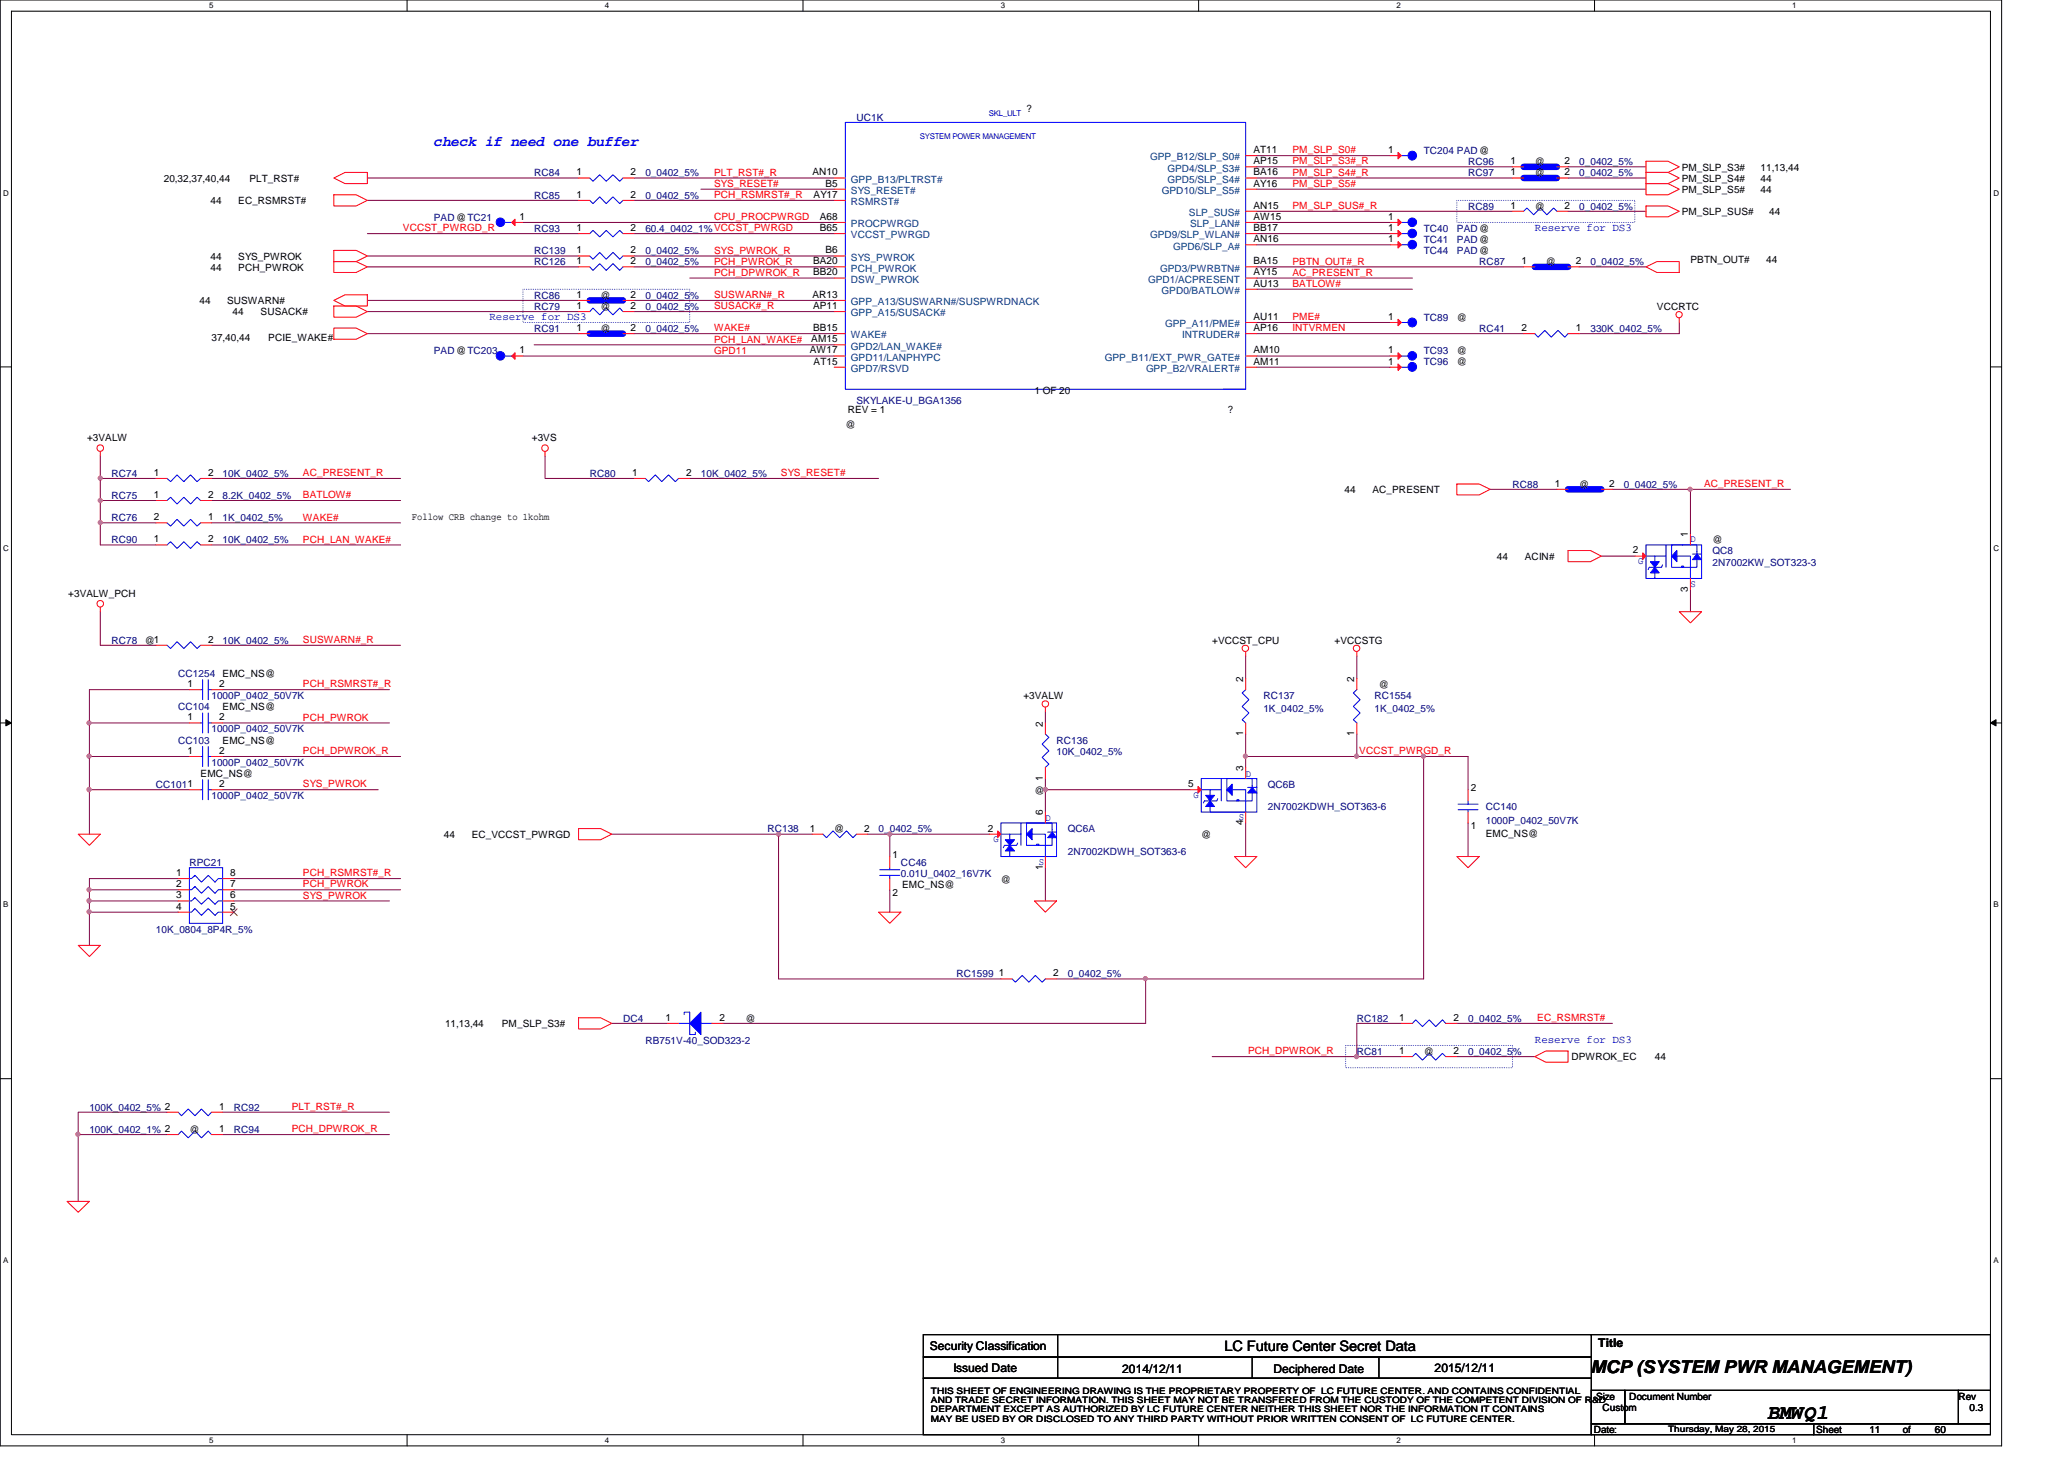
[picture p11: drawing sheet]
<svg xmlns="http://www.w3.org/2000/svg" width="297mm" height="210mm" viewBox="0 0 297 210" stroke-linecap="round" stroke-linejoin="round" font-family="sans-serif">
<defs><g id="words">
<text font-size="3" x="254.5" y="204.2">BMWQ1</text>
<text font-size="2.5" x="228.9" y="197.6">MCP (SYSTEM PWR MANAGEMENT)</text>
<text font-size="2.1" fill="#00f" x="62.4" y="21">check if need one buffer</text>
<text font-size="2.1" x="176.2" y="194.4">LC Future Center Secret Data</text>
<g font-size="1.7">
<text x="133.8" y="194.3">Security Classification</text>
<text x="137.2" y="197.3">Issued Date</text>
<text x="161.5" y="197.5">2014/12/11</text>
<text x="183.3" y="197.5">Deciphered Date</text>
<text x="206.5" y="197.3">2015/12/11</text>
<text x="230" y="193.8">Title</text>
</g>
<g font-size="1.6" fill="#00f">
<text x="220.9" y="33.2">Reserve for DS3</text>
<text x="70.4" y="46.1">Reserve for DS3</text>
<text x="220.9" y="150.1">Reserve for DS3</text>
</g>
<g font-size="1.4" fill="#000080">
<text x="123.3" y="17.4">UC1K</text>
<text x="204.9" y="22.2">TC204 PAD@</text>
<text x="211.3" y="23.7">RC96</text>
<text x="227.3" y="23.7">0_0402_5%</text>
<text x="76.9" y="28.6">RC85</text>
<text x="76.9" y="25.4">RC84</text>
<text x="92.9" y="28.6">0_0402_5%</text>
<text x="92.9" y="25.4">0_0402_5%</text>
<text x="211.3" y="25.4">RC97</text>
<text x="227.3" y="25.4">0_0402_5%</text>
<text x="62.4" y="31.7">PAD@TC21</text>
<text x="76.9" y="33.4">RC93</text>
<text x="92.9" y="33.4">60.4_0402_1%VCCST_PWRGD</text>
<text x="204.9" y="33.4">TC40</text>
<text x="204.9" y="35">TC41</text>
<text x="209.7" y="33.4">PAD@</text>
<text x="209.7" y="35">PAD@</text>
<text x="211.3" y="30.2">RC89</text>
<text x="227.3" y="30.2">0_0402_5%</text>
<text x="76.9" y="38.2">RC126</text>
<text x="76.9" y="36.6">RC139</text>
<text x="92.9" y="38.2">0_0402_5%</text>
<text x="92.9" y="36.6">0_0402_5%</text>
<text x="204.9" y="36.6">TC44</text>
<text x="209.7" y="36.6">PAD@</text>
<text x="212.9" y="38.2">RC87</text>
<text x="228.9" y="38.2">0_0402_5%</text>
<text x="76.9" y="43">RC86</text>
<text x="76.9" y="47.8">RC91</text>
<text x="76.9" y="44.6">RC79</text>
<text x="92.9" y="43">0_0402_5%</text>
<text x="92.9" y="47.8">0_0402_5%</text>
<text x="92.9" y="44.6">0_0402_5%</text>
<text x="204.9" y="46.2">TC89</text>
<text x="212.9" y="47.8">RC41</text>
<text x="228.9" y="47.8">330K_0402_5%</text>
<text x="62.4" y="51">PAD@TC203</text>
<text x="204.9" y="52.6">TC96</text>
<text x="204.9" y="51">TC93</text>
<text x="123.3" y="58.2">SKYLAKE-U_BGA1356</text>
<text x="16" y="71.8">RC75</text>
<text x="16" y="68.6">RC74</text>
<text x="32" y="71.8">8.2K_0402_5%</text>
<text x="32" y="68.6">10K_0402_5%</text>
<text x="84.9" y="68.6">RC80</text>
<text x="100.9" y="68.6">10K_0402_5%</text>
<text x="217.7" y="70.2">RC88</text>
<text x="233.7" y="70.2">0_0402_5%</text>
<text x="16" y="75">RC76</text>
<text x="32" y="75">1K_0402_5%</text>
<text x="16" y="78.2">RC90</text>
<text x="32" y="78.2">10K_0402_5%</text>
<text x="246.5" y="79.8">QC8</text>
<text x="246.5" y="81.4">2N7002KW_SOT323-3</text>
<text x="16" y="92.6">RC78</text>
<text x="32" y="92.6">10K_0402_5%</text>
<text x="25.7" y="97.4">CC1254</text>
<text x="30.4" y="100.6">1000P_0402_50V7K</text>
<text x="181.8" y="100.6">RC137</text>
<text x="197.8" y="100.6">RC1554</text>
<text x="25.7" y="102.2">CC104</text>
<text x="25.7" y="107">CC103</text>
<text x="30.4" y="105.4">1000P_0402_50V7K</text>
<text x="152.1" y="107">RC136</text>
<text x="181.8" y="102.5">1K_0402_5%</text>
<text x="197.8" y="102.5">1K_0402_5%</text>
<text x="22.4" y="113.4">CC1011</text>
<text x="30.4" y="110.2">1000P_0402_50V7K</text>
<text x="152.1" y="108.6">10K_0402_5%</text>
<text x="182.5" y="113.4">QC6B</text>
<text x="30.4" y="115">1000P_0402_50V7K</text>
<text x="110.4" y="119.8">RC138</text>
<text x="126.4" y="119.8">0_0402_5%</text>
<text x="153.7" y="119.8">QC6A</text>
<text x="182.5" y="116.6">2N7002KDWH_SOT363-6</text>
<text x="213.8" y="116.6">CC140</text>
<text x="213.8" y="118.5">1000P_0402_50V7K</text>
<text x="27.3" y="124.6">RPC21</text>
<text x="129.7" y="124.6">CC46</text>
<text x="153.7" y="123">2N7002KDWH_SOT363-6</text>
<text x="129.7" y="126.2">0.01U_0402_16V7K</text>
<text x="22.4" y="134.2">10K_0804_8P4R_5%</text>
<text x="137.7" y="140.6">RC1599</text>
<text x="153.7" y="140.6">0_0402_5%</text>
<text x="89.7" y="147">DC4</text>
<text x="195.3" y="147">RC182</text>
<text x="211.3" y="147">0_0402_5%</text>
<text x="92.9" y="150.2">RB751V-40_SOD323-2</text>
<text x="195.3" y="151.8">RC81</text>
<text x="211.3" y="151.8">0_0402_5%</text>
<text x="12.9" y="159.8">100K_0402_5% 2</text>
<text x="33.7" y="159.8">RC92</text>
<text x="12.9" y="163">100K_0402_1% 2</text>
<text x="33.7" y="163">RC94</text>
</g>
<g font-size="1.4">
<text x="147.7" y="16.1">?</text>
<text x="180.4" y="22">AT11</text>
<text x="180.4" y="23.6">AP15</text>
<text x="199.8" y="22">1</text>
<text x="217.4" y="23.6">1</text>
<text x="220.9" y="23.7">@</text>
<text x="225.2" y="23.6">2</text>
<text x="23.6" y="26.2">20,32,37,40,44</text>
<text x="30.3" y="29.4">44</text>
<text x="34.3" y="29.4">EC_RSMRST#</text>
<text x="35.9" y="26.2">PLT_RST#</text>
<text x="83" y="28.4">1</text>
<text x="83" y="25.2">1</text>
<text x="90.8" y="28.4">2</text>
<text x="90.8" y="25.2">2</text>
<text x="116.9" y="25.2">AN10</text>
<text x="117.1" y="28.4">AY17</text>
<text x="118.8" y="26.8">B5</text>
<text x="180.4" y="26.8">AY16</text>
<text x="180.4" y="25.2">BA16</text>
<text x="217.4" y="25.2">1</text>
<text x="220.9" y="25.4">@</text>
<text x="225.2" y="25.2">2</text>
<text x="242" y="24.6">PM_SLP_S3#</text>
<text x="242" y="26.2">PM_SLP_S4#</text>
<text x="242" y="27.8">PM_SLP_S5#</text>
<text x="253.4" y="24.6">11,13,44</text>
<text x="253.4" y="26.2">44</text>
<text x="253.4" y="27.8">44</text>
<text x="74.8" y="31.6">1</text>
<text x="83" y="33.2">1</text>
<text x="90.8" y="33.2">2</text>
<text x="118" y="31.6">A68</text>
<text x="118" y="33.2">B65</text>
<text x="180.4" y="30">AN15</text>
<text x="180.4" y="34.8">AN16</text>
<text x="180.4" y="31.6">AW15</text>
<text x="180.4" y="33.2">BB17</text>
<text x="199.8" y="31.6">1</text>
<text x="199.8" y="34.8">1</text>
<text x="199.8" y="33.2">1</text>
<text x="217.4" y="30">1</text>
<text x="220.9" y="30.2">@</text>
<text x="225.2" y="30">2</text>
<text x="242" y="31">PM_SLP_SUS#</text>
<text x="254.6" y="31">44</text>
<text x="30.3" y="37.4">44</text>
<text x="30.3" y="39">44</text>
<text x="34.3" y="37.4">SYS_PWROK</text>
<text x="34.3" y="39">PCH_PWROK</text>
<text x="83" y="38">1</text>
<text x="83" y="36.4">1</text>
<text x="90.8" y="38">2</text>
<text x="90.8" y="36.4">2</text>
<text x="117" y="38">BA20</text>
<text x="117" y="39.6">BB20</text>
<text x="118.8" y="36.4">B6</text>
<text x="180.4" y="38">BA15</text>
<text x="180.4" y="39.6">AY15</text>
<text x="180.4" y="41.2">AU13</text>
<text x="219" y="38">1</text>
<text x="222.5" y="38.2">@</text>
<text x="226.8" y="38">2</text>
<text x="243.3" y="37.8">PBTN_OUT#</text>
<text x="254.2" y="37.8">44</text>
<text x="28.7" y="43.8">44</text>
<text x="32.7" y="43.8">SUSWARN#</text>
<text x="33.5" y="45.4">44</text>
<text x="37.5" y="45.4">SUSACK#</text>
<text x="83" y="42.8">1</text>
<text x="83" y="47.6">1</text>
<text x="83" y="44.4">1</text>
<text x="86.4" y="43">@</text>
<text x="86.4" y="47.8">@</text>
<text x="86.4" y="44.6">@</text>
<text x="90.8" y="42.8">2</text>
<text x="90.8" y="47.6">2</text>
<text x="90.8" y="44.4">2</text>
<text x="116.9" y="42.8">AR13</text>
<text x="117" y="44.4">AP11</text>
<text x="117" y="47.6">BB15</text>
<text x="180.4" y="46">AU11</text>
<text x="180.4" y="47.6">AP16</text>
<text x="199.8" y="46">1</text>
<text x="209.7" y="46.2">@</text>
<text x="219" y="47.6">2</text>
<text x="226.8" y="47.6">1</text>
<text x="238.5" y="44.6">VCCRTC</text>
<text x="30.4" y="49.1">37,40,44</text>
<text x="38.6" y="49.1">PCIE_WAKE#</text>
<text x="74.8" y="50.8">1</text>
<text x="116.5" y="50.8">AW17</text>
<text x="116.8" y="49.2">AM15</text>
<text x="117.1" y="52.5">AT15</text>
<text x="180.4" y="50.8">AM10</text>
<text x="180.4" y="52.5">AM11</text>
<text x="199.8" y="52.5">1</text>
<text x="199.8" y="50.8">1</text>
<text x="209.7" y="52.6">@</text>
<text x="209.7" y="51">@</text>
<text x="122" y="59.4">REV = 1</text>
<text x="148.9" y="56.7">1 OF 20</text>
<text x="176.7" y="59.4">?</text>
<text x="12.5" y="63.5">+3VALW</text>
<text x="76.5" y="63.5">+3VS</text>
<text x="121.7" y="61.5">@</text>
<text x="22.1" y="71.6">1</text>
<text x="22.1" y="68.5">1</text>
<text x="30" y="71.6">2</text>
<text x="30" y="68.5">2</text>
<text x="91" y="68.5">1</text>
<text x="98.8" y="68.5">2</text>
<text x="193.5" y="71">44</text>
<text x="197.5" y="71">AC_PRESENT</text>
<text x="223.8" y="70">1</text>
<text x="227.3" y="70.2">@</text>
<text x="231.6" y="70">2</text>
<text x="22.1" y="74.8">2</text>
<text x="30" y="74.8">1</text>
<text x="59.3" y="74.8">Follow CRB change to 1kohm</text>
<text x="242.9" y="77.3" transform="rotate(-90 242.9 77.3)">1</text>
<text x="22.1" y="78">1</text>
<text x="30" y="78">2</text>
<text x="215.4" y="80.6">44</text>
<text x="219.5" y="80.6">ACIN#</text>
<text x="235" y="79.6">2</text>
<text x="246.5" y="78.2">@</text>
<text x="9.8" y="85.9">+3VALW_PCH</text>
<text x="242.9" y="85.1" transform="rotate(-90 242.9 85.1)">3</text>
<text x="20.9" y="92.6">@1</text>
<text x="30" y="92.5">2</text>
<text x="174.5" y="92.6">+VCCST_CPU</text>
<text x="192.1" y="92.6">+VCCSTG</text>
<text x="27" y="98.8">1</text>
<text x="31.5" y="98.8">2</text>
<text x="32" y="97.4">EMC_NS@</text>
<text x="147.3" y="100.6">+3VALW</text>
<text x="178.9" y="98.1" transform="rotate(-90 178.9 98.1)">2</text>
<text x="194.9" y="98.1" transform="rotate(-90 194.9 98.1)">2</text>
<text x="198.5" y="99">@</text>
<text x="27" y="103.6">1</text>
<text x="31.5" y="103.6">2</text>
<text x="32" y="102.2">EMC_NS@</text>
<text x="32" y="107">EMC_NS@</text>
<text x="150.1" y="104.5" transform="rotate(-90 150.1 104.5)">2</text>
<text x="178.9" y="105.9" transform="rotate(-90 178.9 105.9)">1</text>
<text x="194.9" y="105.9" transform="rotate(-90 194.9 105.9)">1</text>
<text x="27" y="108.5">1</text>
<text x="28.9" y="111.8">EMC_NS@</text>
<text x="31.5" y="108.5">2</text>
<text x="31.5" y="113.2">2</text>
<text x="150.1" y="112.3" transform="rotate(-90 150.1 112.3)">1</text>
<text x="171" y="113.2">5</text>
<text x="178.9" y="110.9" transform="rotate(-90 178.9 110.9)">3</text>
<text x="211.7" y="113.8">2</text>
<text x="116.5" y="119.6">1</text>
<text x="120.1" y="119.8">@</text>
<text x="124.4" y="119.6">2</text>
<text x="142.2" y="119.6">2</text>
<text x="148.9" y="114.2">@</text>
<text x="150.1" y="117.3" transform="rotate(-90 150.1 117.3)">6</text>
<text x="178.9" y="118.7" transform="rotate(-90 178.9 118.7)">4</text>
<text x="211.7" y="119.3">1</text>
<text x="63.9" y="120.6">44</text>
<text x="67.9" y="120.6">EC_VCCST_PWRGD</text>
<text x="128.4" y="123.4">1</text>
<text x="150.1" y="125.1" transform="rotate(-90 150.1 125.1)">1</text>
<text x="172.9" y="120.6">@</text>
<text x="213.8" y="120.4">EMC_NS@</text>
<text x="25.4" y="126">1</text>
<text x="25.4" y="127.6">2</text>
<text x="25.4" y="129.2">3</text>
<text x="25.4" y="130.9">4</text>
<text x="33.1" y="126">8</text>
<text x="33.1" y="127.6">7</text>
<text x="33.1" y="129.2">6</text>
<text x="33.1" y="130.9">5</text>
<text x="128.4" y="128.9">2</text>
<text x="129.8" y="127.8">EMC_NS@</text>
<text x="144.1" y="127">@</text>
<text x="143.8" y="140.5">1</text>
<text x="151.6" y="140.5">2</text>
<text x="64" y="147.8">11,13,44</text>
<text x="72.2" y="147.8">PM_SLP_S3#</text>
<text x="95.8" y="146.9">1</text>
<text x="103.5" y="146.9">2</text>
<text x="107.3" y="147">@</text>
<text x="201.4" y="146.9">1</text>
<text x="209.2" y="146.9">2</text>
<text x="201.4" y="151.6">1</text>
<text x="204.9" y="151.8">@</text>
<text x="209.2" y="151.6">2</text>
<text x="226.1" y="152.4">DPWROK_EC</text>
<text x="238.2" y="152.4">44</text>
<text x="31.5" y="159.6">1</text>
<text x="27.3" y="163">@</text>
<text x="31.5" y="162.9">1</text>
<text x="229.7" y="201.4">Size</text>
<text x="230.6" y="203">Custom</text>
<text x="234.5" y="201.4">Document Number</text>
<text x="281.8" y="201.4">Rev</text>
<text x="283.5" y="203">0.3</text>
<text x="229.4" y="206.2">Date:</text>
<text x="261.4" y="206.2">Sheet</text>
<text x="269" y="206.2">11</text>
<text x="273.9" y="206.2">of</text>
<text x="278.5" y="206.2">60</text>
</g>
<g font-size="1.4" fill="#004080">
<text x="165.5" y="23.1">GPP_B12/SLP_S0#</text>
<text x="122.5" y="26.3">GPP_B13/PLTRST#</text>
<text x="122.5" y="27.9">SYS_RESET#</text>
<text x="122.5" y="29.5">RSMRST#</text>
<text x="167.2" y="27.9">GPD10/SLP_S5#</text>
<text x="168" y="24.7">GPD4/SLP_S3#</text>
<text x="168" y="26.3">GPD5/SLP_S4#</text>
<text x="122.5" y="32.7">PROCPWRGD</text>
<text x="122.5" y="34.3">VCCST_PWRGD</text>
<text x="165.5" y="34.3">GPD9/SLP_WLAN#</text>
<text x="168.8" y="35.9">GPD6/SLP_A#</text>
<text x="171.1" y="31.1">SLP_SUS#</text>
<text x="171.3" y="32.7">SLP_LAN#</text>
<text x="122.5" y="37.5">SYS_PWROK</text>
<text x="122.5" y="39.1">PCH_PWROK</text>
<text x="122.5" y="40.7">DSW_PWROK</text>
<text x="165.2" y="40.7">GPD1/ACPRESENT</text>
<text x="167" y="39.1">GPD3/PWRBTN#</text>
<text x="122.5" y="43.9">GPP_A13/SUSWARN#/SUSPWRDNACK</text>
<text x="122.5" y="45.5">GPP_A15/SUSACK#</text>
<text x="167.2" y="42.3">GPD0/BATLOW#</text>
<text x="167.7" y="47.1">GPP_A11/PME#</text>
<text x="122.5" y="48.7">WAKE#</text>
<text x="122.5" y="50.3">GPD2/LAN_WAKE#</text>
<text x="122.5" y="51.9">GPD11/LANPHYPC</text>
<text x="122.5" y="53.5">GPD7/RSVD</text>
<text x="159" y="51.9">GPP_B11/EXT_PWR_GATE#</text>
<text x="164.9" y="53.5">GPP_B2/VRALERT#</text>
<text x="170.1" y="48.7">INTRUDER#</text>
</g>
<g font-size="1.4" fill="#f00">
<text x="186" y="22.1">PM_SLP_S0#</text>
<text x="186" y="23.7">PM_SLP_S3#_R</text>
<text x="102.8" y="25.3">PLT_RST#_R</text>
<text x="102.8" y="26.9">SYS_RESET#</text>
<text x="102.8" y="28.5">PCH_RSMRST#_R</text>
<text x="186" y="25.3">PM_SLP_S4#_R</text>
<text x="186" y="26.9">PM_SLP_S5#</text>
<text x="58" y="33.3">VCCST_PWRGD_R</text>
<text x="102.8" y="31.7">CPU_PROCPWRGD</text>
<text x="186" y="30.1">PM_SLP_SUS#_R</text>
<text x="102.8" y="39.7">PCH_DPWROK_R</text>
<text x="102.8" y="36.5">SYS_PWROK_R</text>
<text x="102.8" y="38.1">PCH_PWROK_R</text>
<text x="186" y="39.7">AC_PRESENT_R</text>
<text x="186" y="38.1">PBTN_OUT#_R</text>
<text x="186" y="41.3">BATLOW#</text>
<text x="102.8" y="42.9">SUSWARN#_R</text>
<text x="102.8" y="44.5">SUSACK#_R</text>
<text x="102.8" y="47.7">WAKE#</text>
<text x="186" y="46.1">PME#</text>
<text x="186" y="47.7">INTVRMEN</text>
<text x="102.8" y="50.9">GPD11</text>
<text x="102.8" y="49.3">PCH_LAN_WAKE#</text>
<text x="43.6" y="71.7">BATLOW#</text>
<text x="43.6" y="68.5">AC_PRESENT_R</text>
<text x="112.4" y="68.5">SYS_RESET#</text>
<text x="245.2" y="70.1">AC_PRESENT_R</text>
<text x="43.6" y="74.9">WAKE#</text>
<text x="43.6" y="78.1">PCH_LAN_WAKE#</text>
<text x="43.6" y="92.5">SUSWARN#_R</text>
<text x="43.6" y="98.9">PCH_RSMRST#_R</text>
<text x="43.6" y="103.7">PCH_PWROK</text>
<text x="43.6" y="108.5">PCH_DPWROK_R</text>
<text x="43.6" y="113.3">SYS_PWROK</text>
<text x="195.6" y="108.5">VCCST_PWRGD_R</text>
<text x="43.6" y="129.3">SYS_PWROK</text>
<text x="43.6" y="126.1">PCH_RSMRST#_R</text>
<text x="43.6" y="127.7">PCH_PWROK</text>
<text x="221.2" y="146.9">EC_RSMRST#</text>
<text x="179.6" y="151.7">PCH_DPWROK_R</text>
<text x="42" y="159.7">PLT_RST#_R</text>
<text x="42" y="162.9">PCH_DPWROK_R</text>
</g>
<g font-size="1.4" fill="#00f">
<text x="235.8" y="81.2">G</text>
<text x="243.3" y="78">D</text>
<text x="243.3" y="84.4">S</text>
<text x="179.3" y="111.8">D</text>
<text x="150.4" y="118.2">D</text>
<text x="171.7" y="114.8">G</text>
<text x="178.3" y="118">S</text>
<text x="143" y="121.2">G</text>
<text x="149.5" y="124.4">S</text>
</g>
<g font-size="1.3">
<text x="134" y="200.6">THIS SHEET OF ENGINEERING DRAWING IS THE PROPRIETARY PROPERTY OF LC FUTURE CENTER. AND CONTAINS CONFIDENTIAL</text>
<text x="134" y="201.9">AND TRADE SECRET INFORMATION. THIS SHEET MAY NOT BE TRANSFERED FROM THE CUSTODY OF THE COMPETENT DIVISION OF R&amp;D</text>
<text x="134" y="203.2">DEPARTMENT EXCEPT AS AUTHORIZED BY LC FUTURE CENTER NEITHER THIS SHEET NOR THE INFORMATION IT CONTAINS</text>
<text x="134" y="204.5">MAY BE USED BY OR DISCLOSED TO ANY THIRD PARTY WITHOUT PRIOR WRITTEN CONSENT OF LC FUTURE CENTER.</text>
<text x="240.1" y="206">Thursday, May 28, 2015</text>
</g>
<g font-size="1.1">
<text x="30.1" y="1.1">5</text>
<text x="87" y="1.1">4</text>
<text x="144" y="1.1">3</text>
<text x="201" y="1.1">2</text>
<text x="257.9" y="1.1">1</text>
<text x=".5" y="28.2">D</text>
<text x="286.9" y="28.2">D</text>
<text x=".5" y="79.3">C</text>
<text x="286.9" y="79.3">C</text>
<text x=".5" y="130.6">B</text>
<text x="286.9" y="130.6">B</text>
<text x=".5" y="181.7">A</text>
<text x="286.9" y="181.7">A</text>
<text x="30.1" y="207.6">5</text>
<text x="87" y="207.6">4</text>
<text x="144" y="207.6">3</text>
<text x="201" y="207.6">2</text>
<text x="257.9" y="207.6">1</text>
</g>
<g font-size="1.1" fill="#00f">
<text x="142.3" y="16.7">SKL_ULT</text>
<text x="132.4" y="20">SYSTEM POWER MANAGEMENT</text>
</g>
</g></defs>
<path d="M0 0h288.1v208h-288.1zM1.6 1.6h284.9v204.8h-284.9z" fill="none" stroke="#000" stroke-width=".14"/>
<g fill="#fff">
<path d="M30.1 .2h.6v1.2h-.6z"/>
<path d="M30.1 206.6h.6v1.2h-.6z"/>
</g>
<path d="M58.6 0v1.6M58.6 206.4v1.6" fill="none" stroke="#000" stroke-width=".14"/>
<g fill="#fff">
<path d="M87 .2h.6v1.2h-.6z"/>
<path d="M87 206.6h.6v1.2h-.6z"/>
</g>
<path d="M115.6 0v1.6M115.6 206.4v1.6" fill="none" stroke="#000" stroke-width=".14"/>
<g fill="#fff">
<path d="M144 .2h.6v1.2h-.6z"/>
<path d="M144 206.6h.6v1.2h-.6z"/>
</g>
<path d="M172.5 0v1.6M172.5 206.4v1.6" fill="none" stroke="#000" stroke-width=".14"/>
<g fill="#fff">
<path d="M200.9 .2h.6v1.2h-.6z"/>
<path d="M200.9 206.6h.6v1.2h-.6z"/>
</g>
<path d="M229.5 0v1.6M229.5 206.4v1.6" fill="none" stroke="#000" stroke-width=".14"/>
<g fill="#fff">
<path d="M257.9 .2h.6v1.2h-.6z"/>
<path d="M257.9 206.6h.6v1.2h-.6z"/>
<path d="M.5 27.2h.7v1.2h-.7z"/>
<path d="M286.9 27.2h.7v1.2h-.7z"/>
<path d="M.5 78.4h.7v1.1h-.7z"/>
<path d="M286.9 78.4h.7v1.1h-.7z"/>
</g>
<path d="M0 52.8h1.6M286.5 52.8h1.6" fill="none" stroke="#000" stroke-width=".14"/>
<g fill="#fff">
<path d="M.5 129.6h.7v1.2h-.7z"/>
<path d="M286.9 129.6h.7v1.2h-.7z"/>
</g>
<path d="M0 104h1.6M.8 103.5l.8 .5-.8 .4zM286.5 104l.8-.5v.9zM286.5 104h1.6" fill="none" stroke="#000" stroke-width=".14"/>
<path d="M.8 103.5l.8 .5-.8 .4zM286.5 104l.8-.5v.9z" fill="#000"/>
<g fill="#fff">
<path d="M.5 180.8h.7v1.1h-.7z"/>
<path d="M286.9 180.8h.7v1.1h-.7z"/>
</g>
<path d="M0 155.2h1.6M286.5 155.2h1.6" fill="none" stroke="#000" stroke-width=".14"/>
<path d="M209.7 28.8h25.6v3.2h-25.6zM75.3 41.6h24v4.8h-24zM193.7 150.4h24v3.2h-24z" fill="none" stroke="#00f" stroke-width=".14" stroke-dasharray="0 .3"/>
<g fill="none" stroke="#800040" stroke-width=".14">
<path d="M52.9 25.6h30.4M52.9 28.8h30.4M52.9 36.8h30.4M52.9 38.4h30.4M75.3 32h44.7M91.3 25.6h28.7M91.3 28.8h28.7M91.3 33.6h28.7M91.3 36.8h28.7M91.3 38.4h28.7M100.9 27.2h19.1M174.4 152h20.9"/>
<path d="M195.3 147.2v4.8h6.4M209.7 152h11.2M209.7 147.2h22.4"/>
</g>
<circle cx="195.2" cy="152" r=".3" fill="#f0f"/>
<circle cx="195.2" cy="152" r=".3" fill="none" stroke="#f0f" stroke-width=".14"/>
<g fill="none" stroke="#800040" stroke-width=".14">
<path d="M180.9 22.4h19.2M180.9 32h19.2M180.9 24h36.8M180.9 25.6h36.8M180.9 30.4h36.8M180.9 38.4h38.4M180.9 27.2h56M225.7 24h11.2M225.7 30.4h11.2M227.3 38.4h9.6M52.9 43.2h30.4M52.9 44.8h30.4"/>
<path d="M52.9 48h30.4M76.9 49.6h43.1M91.3 43.2h28.7M91.3 44.8h28.7M91.3 48h28.7M99.3 40h20.7M180.9 40h22.4M14.4 88v4.8M150.4 102.4v1.6M171.3 113.6h-20.9v3.2M195.3 147.2h6.4"/>
</g>
<circle cx="150.4" cy="113.6" r=".31" fill="#f0f"/>
<circle cx="150.4" cy="113.6" r=".31" fill="none" stroke="#f0f" stroke-width=".14"/>
<path d="M180.9 46.4h19.2M180.9 41.6h22.4M179.3 94.4v3.2M150.4 112v1.6M179.3 108.8h16M179.3 118.4v4.8M179.3 105.6v4.8M211.3 108.8v4.8M211.3 118.4v4.8M150.4 124.8v4.8" fill="none" stroke="#800040" stroke-width=".14"/>
<circle cx="195.2" cy="108.8" r=".3" fill="#f0f"/>
<circle cx="195.2" cy="108.8" r=".3" fill="none" stroke="#f0f" stroke-width=".14"/>
<circle cx="179.2" cy="108.8" r=".3" fill="#f0f"/>
<circle cx="179.2" cy="108.8" r=".3" fill="none" stroke="#f0f" stroke-width=".14"/>
<path d="M124.9 120h17.5" fill="none" stroke="#800040" stroke-width=".14"/>
<circle cx="128.1" cy="120" r=".3" fill="#f0f"/>
<circle cx="128.1" cy="120" r=".3" fill="none" stroke="#f0f" stroke-width=".14"/>
<path d="M88 120h24M128 128v3.2M128 120v3.2" fill="none" stroke="#800040" stroke-width=".14"/>
<circle cx="112" cy="120" r=".3" fill="#f0f"/>
<circle cx="112" cy="120" r=".3" fill="none" stroke="#f0f" stroke-width=".14"/>
<path d="M180.9 48h38.4M241.7 46.4v1.6M12.9 113.6h14.4" fill="none" stroke="#800040" stroke-width=".14"/>
<circle cx="12.8" cy="113.6" r=".31" fill="#f0f"/>
<circle cx="12.8" cy="113.6" r=".31" fill="none" stroke="#f0f" stroke-width=".14"/>
<path d="M32 113.6h22.4M11.3 163.2v9.6M32 163.2h24M32 160h24" fill="none" stroke="#800040" stroke-width=".14"/>
<circle cx="11.2" cy="163.2" r=".3" fill="#f0f"/>
<circle cx="11.2" cy="163.2" r=".3" fill="none" stroke="#f0f" stroke-width=".14"/>
<path d="M12.9 126.4h12.7M12.9 128h12.7M33.7 128h24M11.3 163.2h12.7M11.3 160h12.7" fill="none" stroke="#800040" stroke-width=".14"/>
<circle cx="12.8" cy="128" r=".3" fill="#f0f"/>
<circle cx="12.8" cy="128" r=".3" fill="none" stroke="#f0f" stroke-width=".14"/>
<path d="M12.9 129.6h12.7" fill="none" stroke="#800040" stroke-width=".14"/>
<circle cx="12.8" cy="129.6" r=".31" fill="#f0f"/>
<circle cx="12.8" cy="129.6" r=".31" fill="none" stroke="#f0f" stroke-width=".14"/>
<path d="M225.7 25.6h11.2M14.4 65.6v3.2M12.9 108.8h14.4M12.9 104h14.4M32 104h24M32 108.8h25.7" fill="none" stroke="#800040" stroke-width=".14"/>
<circle cx="14.4" cy="68.8" r=".3" fill="#f0f"/>
<circle cx="14.4" cy="68.8" r=".3" fill="none" stroke="#f0f" stroke-width=".14"/>
<path d="M14.4 72h8M14.4 68.8h8M30.4 72h27.3M30.4 68.8h27.3" fill="none" stroke="#800040" stroke-width=".14"/>
<circle cx="14.4" cy="72" r=".3" fill="#f0f"/>
<circle cx="14.4" cy="72" r=".3" fill="none" stroke="#f0f" stroke-width=".14"/>
<path d="M14.4 68.8v3.2M14.4 75.2h8" fill="none" stroke="#800040" stroke-width=".14"/>
<circle cx="14.4" cy="75.2" r=".3" fill="#f0f"/>
<circle cx="14.4" cy="75.2" r=".3" fill="none" stroke="#f0f" stroke-width=".14"/>
<path d="M14.4 72v3.2M30.4 75.2h27.3M14.4 92.8h8M30.4 92.8h27.3M12.9 126.4v4.8M12.9 131.2v4.8M12.9 131.2h12.7M33.7 126.4h24M11.3 160v3.2" fill="none" stroke="#800040" stroke-width=".14"/>
<circle cx="12.8" cy="131.2" r=".3" fill="#f0f"/>
<circle cx="12.8" cy="131.2" r=".3" fill="none" stroke="#f0f" stroke-width=".14"/>
<path d="M52.9 33.6h30.4M12.9 104v4.8" fill="none" stroke="#800040" stroke-width=".14"/>
<circle cx="12.8" cy="108.8" r=".3" fill="#f0f"/>
<circle cx="12.8" cy="108.8" r=".3" fill="none" stroke="#f0f" stroke-width=".14"/>
<circle cx="12.8" cy="104" r=".3" fill="#f0f"/>
<circle cx="12.8" cy="104" r=".3" fill="none" stroke="#f0f" stroke-width=".14"/>
<path d="M180.9 33.6h19.2M180.9 35.2h19.2M243.3 70.4h14.4M230.4 80h4.9M12.9 108.8v11.2M33.7 129.6h22.3" fill="none" stroke="#800040" stroke-width=".14"/>
<circle cx="243.2" cy="70.4" r=".3" fill="#f0f"/>
<circle cx="243.2" cy="70.4" r=".3" fill="none" stroke="#f0f" stroke-width=".14"/>
<path d="M180.9 51.2h19.2M180.9 52.8h19.2M227.3 48h14.4M214.4 70.4h9.7M232.1 70.4h11.2v6.4M195.3 94.4v3.2M243.3 84.8v3.2M195.3 105.6v3.2h9.6v32M116.9 120h-4.9v20.8h32.1M152.1 140.8h12.8" fill="none" stroke="#800040" stroke-width=".14"/>
<circle cx="204.8" cy="108.8" r=".3" fill="#f0f"/>
<circle cx="204.8" cy="108.8" r=".3" fill="none" stroke="#f0f" stroke-width=".14"/>
<path d="M75.3 51.2h44.7M14.4 75.2v3.2h8M30.4 78.4h27.3M78.4 65.6v3.2h12.9M99.3 68.8h27.1M27.3 99.2h-14.4v4.8M32 99.2h24M204.9 108.8h6.4M88 147.2h8M204.9 140.8h-40v6.4h-60.9" fill="none" stroke="#800040" stroke-width=".14"/>
<circle cx="164.8" cy="140.8" r=".3" fill="#f0f"/>
<circle cx="164.8" cy="140.8" r=".3" fill="none" stroke="#f0f" stroke-width=".14"/>
<g fill="none" stroke="#f00" stroke-width=".14">
<path d="M48 28h3.3l1.6 .8-1.6 .8h-3.3zM48 36h3.3l1.6 .8-1.6 .8h-3.3zM48 37.6h3.3l1.6 .8-1.6 .8h-3.3zM48 25.6l1.7-.8h3.2v1.6h-3.2zM236.9 23.2h3.2l1.6 .8-1.6 .8h-3.2zM236.9 24.8h3.2l1.6 .8-1.6 .8h-3.2zM236.9 26.4h3.2l1.6 .8-1.6 .8h-3.2zM236.9 29.6h3.2l1.6 .8-1.6 .8h-3.2zM236.9 38.4l1.6-.8h3.2v1.6h-3.2zM48 44h3.3l1.6 .8-1.6 .8h-3.3zM48 47.2h3.3l1.6 .8-1.6 .8h-3.3zM48 43.2l1.7-.8h3.2v1.6h-3.2z"/>
<path d="M241.7 45.8v.6M14.4 65v.6M78.4 65v.6M209.7 69.6h3.2l1.5 .8-1.5 .8h-3.2zM225.7 79.2h3.2l1.5 .8-1.5 .8h-3.2zM14.4 87.4v.6M179.3 93.8v.6M195.3 93.8v.6M241.7 88h3.2l-1.6 1.6zM83.3 119.2h3.1l1.6 .8-1.6 .8h-3.1zM150.4 101.8v.6M11.3 136h3.1l-1.5 1.6z"/>
<path d="M11.3 120h3.1l-1.5 1.6zM126.4 131.2h3.3l-1.7 1.6zM148.9 129.6h3.2l-1.7 1.6zM177.7 123.2h3.2l-1.6 1.6zM209.7 123.2h3.2l-1.6 1.6zM83.3 146.4h3.1l1.6 .8-1.6 .8h-3.1zM220.9 152l1.5-.8h3.3v1.6h-3.3zM9.6 172.8h3.3l-1.6 1.6z"/>
<circle cx="241.6" cy="45.3" r=".45"/>
<circle cx="14.4" cy="64.5" r=".47"/>
<circle cx="78.4" cy="64.5" r=".47"/>
<circle cx="14.4" cy="86.9" r=".47"/>
<circle cx="179.2" cy="93.3" r=".46"/>
<circle cx="195.2" cy="93.3" r=".46"/>
<circle cx="150.4" cy="101.3" r=".46"/>
</g>
<path d="M132.9 192h96.1v3.2h-96.1zM132.9 195.2h96.1v3.1h-96.1zM132.9 198.3h96.1v8.1h-96.1zM152.2 192v6.3M180.2 195.2v3.1M198.4 195.2v3.1M228.9 192h57.6v8M229 200h4.8v4.8h-4.8zM229 204.8h32v1.6h-32zM233.8 200h48v4.8h-48zM261 204.8h25.5v1.6h-25.5zM281.8 200h4.7v4.8h-4.7z" fill="none" stroke="#000" stroke-width=".14"/>
<circle cx="203.2" cy="52.8" r=".63" fill="#00f"/>
<g fill="none" stroke="#00f" stroke-width=".14">
<path d="M201.7 52.8h.9"/>
<circle cx="203.2" cy="52.8" r=".63"/>
</g>
<path d="M201.2 52.4l.5 .4-.5 .5z" fill="#f00"/>
<path d="M200.1 52.8h1.6M201.2 52.4l.5 .4-.5 .5z" fill="none" stroke="#f00" stroke-width=".14"/>
<circle cx="203.2" cy="32" r=".62" fill="#00f"/>
<g fill="none" stroke="#00f" stroke-width=".14">
<path d="M201.7 32h.9"/>
<circle cx="203.2" cy="32" r=".62"/>
</g>
<path d="M201.2 31.5l.5 .5-.5 .5z" fill="#f00"/>
<g fill="none" stroke="#f00" stroke-width=".14">
<path d="M83.3 28.8h1.6M89.7 28.8h1.6M200.1 32h1.6M201.2 31.5l.5 .5-.5 .5zM217.7 24h1.6M224.1 24h1.6M224.1 70.4h1.6M230.4 70.4h1.7M27.3 104h1.6M30.4 104h1.6M211.3 116.8v1.6M211.3 113.6v1.6"/>
<path d="M128 123.2v1.6M128 126.4v1.6M24 163.2h1.6M24 160h1.6M30.4 163.2h1.6M30.4 160h1.6"/>
</g>
<path d="M219.3 24h4.8M225.7 70.4h4.7" fill="none" stroke="#00f" stroke-width=".93"/>
<g fill="none" stroke="#00f" stroke-width=".14">
<path d="M84.9 28.8l.4 .5 1-1 .9 1 1-1 1 1 .5-.5M28.9 104h.3M29.2 102.6v2.8M30 102.6v2.8M30 104h.4M209.8 115.7h2.9M209.8 116.5h2.9M211.3 116.5v.3M211.3 115.2v.5M126.6 125.9h2.9M126.6 125.1h2.9M128 124.8v.3"/>
<path d="M128 125.9v.5M25.6 163.2l.5-.5 1 1 1-1 .9 1 1-1 .4 .5M25.6 160l.5 .5 1-1 1 1 .9-1 1 1 .4-.5"/>
</g>
<path d="M241.3 79.2v1.6l-.7-.8z" fill="#00f"/>
<path d="M241.3 79.2v1.6l-.7-.8z" fill="none" stroke="#00f" stroke-width=".14"/>
<path d="M244.2 79.7l.7 .8h-1.3z" fill="#00f"/>
<path d="M239.8 78.4v3.2M243.6 79.7h1.3M244.2 79.7l.7 .8h-1.3zM244.2 79.7v-1.3h-3.6v3.2h1.5M239.3 81.3l-.2 .3h-1.8l-.1 .4M241.3 80h2v1.6M242 81.6v-.2h.3v.2h-.2M244.2 80.5v1.1h-2.1" fill="none" stroke="#00f" stroke-width=".14"/>
<path d="M238.2 81.6l.6 .8h-1.3z" fill="#00f"/>
<path d="M238.2 81.6l.6 .8h-1.3z" fill="none" stroke="#00f" stroke-width=".14"/>
<path d="M237.5 80.8h1.3l-.6 .8z" fill="#00f"/>
<path d="M236.9 78.4h8v4.8h-8zM236.9 80h2.9M237.5 80.8h1.3l-.6 .8zM238.2 80v.8M238.2 82.4v.8h3.9M243.3 81.6v1.6" fill="none" stroke="#00f" stroke-width=".14"/>
<path d="M236.4 79.5l.5 .5-.5 .5z" fill="#f00"/>
<path d="M22.4 78.4h1.6M28.9 78.4h1.5M236.4 79.5l.5 .5-.5 .5zM243.3 76.8v1.6M235.3 80h1.6M243.3 83.2v1.6M27.3 108.8h1.6M30.4 108.8h1.6M201.7 152h1.6M208.1 152h1.6" fill="none" stroke="#f00" stroke-width=".14"/>
<path d="M24 78.4l.5-.5 1 1 1-1 .9 1 1-1 .5 .5M28.9 108.8h.3M29.2 107.4v2.9M30 107.4v2.9M30 108.8h.4M203.3 152l.4-.5 1 1 1-1 .9 1 1-1 .5 .5" fill="none" stroke="#00f" stroke-width=".14"/>
<circle cx="203.2" cy="22.4" r=".63" fill="#00f"/>
<g fill="none" stroke="#00f" stroke-width=".14">
<path d="M201.7 22.4h.9"/>
<circle cx="203.2" cy="22.4" r=".63"/>
</g>
<path d="M201.2 21.9l.5 .5-.5 .5z" fill="#f00"/>
<path d="M200.1 22.4h1.6M201.2 21.9l.5 .5-.5 .5z" fill="none" stroke="#f00" stroke-width=".14"/>
<circle cx="203.2" cy="46.4" r=".63" fill="#00f"/>
<g fill="none" stroke="#00f" stroke-width=".14">
<path d="M201.7 46.4h.9"/>
<circle cx="203.2" cy="46.4" r=".63"/>
</g>
<path d="M201.2 45.9l.5 .5-.5 .5z" fill="#f00"/>
<path d="M83.3 43.2h1.6M89.7 43.2h1.6M200.1 46.4h1.6M201.2 45.9l.5 .5-.5 .5z" fill="none" stroke="#f00" stroke-width=".14"/>
<path d="M84.9 43.2h4.8" fill="none" stroke="#00f" stroke-width=".93"/>
<circle cx="72" cy="32" r=".62" fill="#00f"/>
<g fill="none" stroke="#00f" stroke-width=".14">
<path d="M72.7 32h1"/>
<circle cx="72" cy="32" r=".62"/>
</g>
<path d="M74.1 31.5v1l-.4-.5z" fill="#f00"/>
<g fill="none" stroke="#f00" stroke-width=".14">
<path d="M73.7 32h1.6M74.1 31.5v1l-.4-.5zM83.3 25.6h1.6M83.3 38.4h1.6M89.7 25.6h1.6M89.7 38.4h1.6M217.7 25.6h1.6M219.3 38.4h1.6M224.1 25.6h1.6M225.7 38.4h1.6M22.4 72h1.6M22.4 75.2h1.6"/>
<path d="M28.9 72h1.5M28.9 75.2h1.5M195.3 97.6v1.6M150.4 104v1.6M150.4 110.4v1.6M195.3 104v1.6M25.6 126.4h1.7M25.6 128h1.7M25.6 129.6h1.7M25.6 131.2h1.7M32 126.4h1.7M32 128h1.7"/>
<path d="M32 129.6h1.7M32 131.2h1.7M116.9 120h1.5M123.3 120h1.6M201.7 147.2h1.6M208.1 147.2h1.6"/>
</g>
<g fill="none" stroke="#00f" stroke-width=".14">
<path d="M84.9 25.6l.4 .5 1-1 .9 1 1-1 1 1 .5-.5M84.9 38.4l.4 .5 1-1 .9 1 1-1 1 1 .5-.5M24 72l.5-.5 1 1 1-1 .9 1 1-1 .5 .5M24 75.2l.5 .5 1-1 1 1 .9-1 1 1 .5-.5M195.3 99.2l-.5 .5 .9 1-.9 .9 .9 1-.9 .9 .5 .5M150.4 105.6l.6 .5-1 1 1 .9-1 1 1 .9-.6 .5M27.3 131.2h.3l.5-.5 .9 1 1-1 .9 1 .5-.5h.6M27.3 126.4h.3l.5-.5 .9 1 1-1 .9 1 .5-.5h.6M27.3 128h.3l.5-.5 .9 1 1-1 .9 1 .5-.5h.6M27.3 129.6h.3l.5-.4 .9 .9 1-.9 .9 .9 .5-.5h.6M27.3 124.8h4.7v8h-4.7zM28.1 125.9l-.2 .2"/>
<path d="M28.1 127.5l-.2 .2M28.1 129.2l-.2 .1M118.4 120l.5 .5 1-1 1 1 .9-1 1 1 .5-.5M203.3 147.2l.4-.5 1 1 1-1 .9 1 1-1 .5 .5"/>
</g>
<path d="M219.3 25.6h4.8M220.9 38.4h4.8" fill="none" stroke="#00f" stroke-width=".93"/>
<path d="M33.2 130.8l1 .9M34.1 130.8l-1 .9" fill="none" stroke="#804000" stroke-width=".14"/>
<circle cx="72" cy="51.2" r=".62" fill="#00f"/>
<g fill="none" stroke="#00f" stroke-width=".14">
<path d="M72.7 51.2h1"/>
<circle cx="72" cy="51.2" r=".62"/>
</g>
<path d="M74.1 50.8v.9l-.4-.5z" fill="#f00"/>
<g fill="none" stroke="#f00" stroke-width=".14">
<path d="M83.3 33.6h1.6M89.7 33.6h1.6M73.7 51.2h1.6M74.1 50.8v.9l-.4-.5zM22.4 68.8h1.6M28.9 68.8h1.5M91.3 68.8h1.6M97.7 68.8h1.6M22.4 92.8h1.6M27.3 99.2h1.6M28.9 92.8h1.5M30.4 99.2h1.6"/>
<path d="M27.3 113.6h1.6M30.4 113.6h1.6"/>
</g>
<path d="M84.9 33.6l.4-.5 1 1 .9-1 1 1 1-1 .5 .5M24 68.8l.5 .5 1-1 1 1 .9-1 1 1 .5-.5M92.9 68.8l.4 .5 1-1 .9 1 1-1 1 1 .5-.5M24 92.8l.5 .5 1-1 1 1 .9-1 1 1 .5-.5M28.9 99.2h.3M29.2 97.8v2.9M30 97.8v2.9M30 99.2h.4M28.9 113.6h.3M29.2 112.2v2.9M30 112.2v2.9M30 113.6h.4" fill="none" stroke="#00f" stroke-width=".14"/>
<path d="M177.3 112.8v1.6l-.7-.8z" fill="#00f"/>
<path d="M177.3 112.8v1.6l-.7-.8z" fill="none" stroke="#00f" stroke-width=".14"/>
<path d="M180.2 113.3l.7 .8h-1.3z" fill="#00f"/>
<path d="M175.2 114.9l-.1 .3h-1.8l-.1 .3M175.8 112v3.2M177.3 113.6h2v1.6M178 115.2v-.1h.3v.1h-.2M179.6 113.3h1.3M180.2 114.1v1.1h-2.1M180.2 113.3l.7 .8h-1.3zM180.2 113.3v-1.3h-3.6v3.2h1.5" fill="none" stroke="#00f" stroke-width=".14"/>
<path d="M174.1 115.2l.7 .8h-1.3z" fill="#00f"/>
<path d="M174.1 115.2l.7 .8h-1.3z" fill="none" stroke="#00f" stroke-width=".14"/>
<path d="M173.5 114.4h1.3l-.7 .8z" fill="#00f"/>
<path d="M172.9 113.6h2.9M172.9 112h8v4.8h-8zM173.5 114.4h1.3l-.7 .8zM174.1 113.6v.8M179.3 115.2v1.6h-5.2v-.8" fill="none" stroke="#00f" stroke-width=".14"/>
<path d="M172.4 113.2l.5 .4-.5 .5z" fill="#f00"/>
<path d="M171.3 113.6h1.6M172.4 113.2l.5 .4-.5 .5zM179.3 110.4v1.6M179.3 116.8v1.6" fill="none" stroke="#f00" stroke-width=".14"/>
<circle cx="203.2" cy="33.6" r=".62" fill="#00f"/>
<g fill="none" stroke="#00f" stroke-width=".14">
<path d="M201.7 33.6h.9"/>
<circle cx="203.2" cy="33.6" r=".62"/>
</g>
<path d="M201.2 33.1l.5 .5-.5 .5z" fill="#f00"/>
<path d="M200.1 33.6h1.6M201.2 33.1l.5 .5-.5 .5zM217.7 30.4h1.6M224.1 30.4h1.6M83.3 48h1.6M89.7 48h1.6" fill="none" stroke="#f00" stroke-width=".14"/>
<path d="M84.9 48h4.8" fill="none" stroke="#00f" stroke-width=".93"/>
<path d="M219.3 30.4l.4-.5 1 1 1-1 .9 1 1-1 .5 .5" fill="none" stroke="#00f" stroke-width=".14"/>
<circle cx="203.2" cy="51.2" r=".62" fill="#00f"/>
<g fill="none" stroke="#00f" stroke-width=".14">
<path d="M201.7 51.2h.9"/>
<circle cx="203.2" cy="51.2" r=".62"/>
</g>
<path d="M201.2 50.8l.5 .4-.5 .5z" fill="#f00"/>
<path d="M200.1 51.2h1.6M201.2 50.8l.5 .4-.5 .5z" fill="none" stroke="#f00" stroke-width=".14"/>
<path d="M100.9 145.6v3.2l-1.6-1.6z" fill="#00f"/>
<path d="M179.3 99.2l-.5 .5 .9 1-.9 .9 .9 1-.9 .9 .5 .5M97.7 147.2h1.6M98.5 146v-.4h.8v3.2h.8v-.3M100.9 145.6v3.2l-1.6-1.6zM100.9 147.2h1.5" fill="none" stroke="#00f" stroke-width=".14"/>
<path d="M179.3 97.6v1.6M179.3 104v1.6M96 147.2h1.7M102.4 147.2h1.6" fill="none" stroke="#f00" stroke-width=".14"/>
<path d="M148.5 119.2v1.6l-.8-.8z" fill="#00f"/>
<path d="M148.5 119.2v1.6l-.8-.8z" fill="none" stroke="#00f" stroke-width=".14"/>
<path d="M151.4 119.7l.7 .8h-1.3z" fill="#00f"/>
<path d="M146.9 118.4v3.2M150.8 119.7h1.3M151.4 119.7l.7 .8h-1.3zM151.4 119.7v-1.3h-3.7v3.2h1.6M146.5 121.3l-.2 .3h-1.7l-.2 .4M148.5 120h1.9v1.6M149.2 121.6v-.2h.3v.2h-.2M151.4 120.5v1.1h-2.1" fill="none" stroke="#00f" stroke-width=".14"/>
<path d="M145.3 121.6l.7 .8h-1.3z" fill="#00f"/>
<path d="M145.3 121.6l.7 .8h-1.3z" fill="none" stroke="#00f" stroke-width=".14"/>
<path d="M144.7 120.8h1.3l-.7 .8z" fill="#00f"/>
<path d="M144.1 118.4h8v4.8h-8zM144.1 120h2.8M144.7 120.8h1.3l-.7 .8zM145.3 120v.8M150.4 121.6v1.6h-5.1v-.8" fill="none" stroke="#00f" stroke-width=".14"/>
<path d="M143.6 119.5l.5 .5-.5 .5z" fill="#f00"/>
<path d="M143.6 119.5l.5 .5-.5 .5zM150.4 116.8v1.6M142.4 120h1.7M150.4 123.2v1.6M144.1 140.8h1.6M150.4 140.8h1.7" fill="none" stroke="#f00" stroke-width=".14"/>
<path d="M145.7 140.8l.4 .5 1-1 1 1 .9-1 1 1 .4-.5" fill="none" stroke="#00f" stroke-width=".14"/>
<circle cx="203.2" cy="35.2" r=".62" fill="#00f"/>
<g fill="none" stroke="#00f" stroke-width=".14">
<path d="M201.7 35.2h.9"/>
<circle cx="203.2" cy="35.2" r=".62"/>
</g>
<path d="M201.2 34.8l.5 .4-.5 .5z" fill="#f00"/>
<g fill="none" stroke="#f00" stroke-width=".14">
<path d="M83.3 36.8h1.6M89.7 36.8h1.6M120 25.6h1.7M120 27.2h1.7M120 28.8h1.7M120 32h1.7M120 33.6h1.7M120 36.8h1.7M120 38.4h1.7M179.3 22.4h1.6M179.3 24h1.6M179.3 25.6h1.6"/>
<path d="M179.3 27.2h1.6M179.3 30.4h1.6M179.3 32h1.6M179.3 33.6h1.6M179.3 35.2h1.6M179.3 38.4h1.6M200.1 35.2h1.6M201.2 34.8l.5 .4-.5 .5zM83.3 44.8h1.6M89.7 44.8h1.6M120 40h1.7M120 43.2h1.7"/>
<path d="M120 44.8h1.7M120 48h1.7M120 49.6h1.7M120 51.2h1.7M120 52.8h1.7M179.3 40h1.6M179.3 41.6h1.6M179.3 46.4h1.6M179.3 48h1.6M179.3 51.2h1.6M179.3 52.8h1.6M219.3 48h1.6"/>
<path d="M225.7 48h1.6"/>
</g>
<path d="M84.9 36.8l.4 .5 1-1 .9 1 1-1 1 1 .5-.5M84.9 44.8l.4-.5 1 1 .9-1 1 1 1-1 .5 .5M176.1 56h3.2v-38.4h-57.6v38.4h57.6M220.9 48l.4 .5 1-1 1 1 .9-1 1 1 .5-.5" fill="none" stroke="#00f" stroke-width=".14"/>
<circle cx="195.2" cy="152" r=".3" fill="#f0f"/>
<circle cx="195.2" cy="152" r=".3" fill="none" stroke="#f0f" stroke-width=".14"/>
<circle cx="150.4" cy="113.6" r=".31" fill="#f0f"/>
<circle cx="150.4" cy="113.6" r=".31" fill="none" stroke="#f0f" stroke-width=".14"/>
<circle cx="195.2" cy="108.8" r=".3" fill="#f0f"/>
<circle cx="195.2" cy="108.8" r=".3" fill="none" stroke="#f0f" stroke-width=".14"/>
<circle cx="179.2" cy="108.8" r=".3" fill="#f0f"/>
<circle cx="179.2" cy="108.8" r=".3" fill="none" stroke="#f0f" stroke-width=".14"/>
<circle cx="128.1" cy="120" r=".3" fill="#f0f"/>
<circle cx="128.1" cy="120" r=".3" fill="none" stroke="#f0f" stroke-width=".14"/>
<circle cx="112" cy="120" r=".3" fill="#f0f"/>
<circle cx="112" cy="120" r=".3" fill="none" stroke="#f0f" stroke-width=".14"/>
<circle cx="12.8" cy="113.6" r=".31" fill="#f0f"/>
<circle cx="12.8" cy="113.6" r=".31" fill="none" stroke="#f0f" stroke-width=".14"/>
<circle cx="11.2" cy="163.2" r=".3" fill="#f0f"/>
<circle cx="11.2" cy="163.2" r=".3" fill="none" stroke="#f0f" stroke-width=".14"/>
<circle cx="12.8" cy="128" r=".3" fill="#f0f"/>
<circle cx="12.8" cy="128" r=".3" fill="none" stroke="#f0f" stroke-width=".14"/>
<circle cx="12.8" cy="129.6" r=".31" fill="#f0f"/>
<circle cx="12.8" cy="129.6" r=".31" fill="none" stroke="#f0f" stroke-width=".14"/>
<circle cx="14.4" cy="68.8" r=".3" fill="#f0f"/>
<circle cx="14.4" cy="68.8" r=".3" fill="none" stroke="#f0f" stroke-width=".14"/>
<circle cx="14.4" cy="72" r=".3" fill="#f0f"/>
<circle cx="14.4" cy="72" r=".3" fill="none" stroke="#f0f" stroke-width=".14"/>
<circle cx="14.4" cy="75.2" r=".3" fill="#f0f"/>
<circle cx="14.4" cy="75.2" r=".3" fill="none" stroke="#f0f" stroke-width=".14"/>
<circle cx="12.8" cy="131.2" r=".3" fill="#f0f"/>
<circle cx="12.8" cy="131.2" r=".3" fill="none" stroke="#f0f" stroke-width=".14"/>
<circle cx="12.8" cy="108.8" r=".3" fill="#f0f"/>
<circle cx="12.8" cy="108.8" r=".3" fill="none" stroke="#f0f" stroke-width=".14"/>
<circle cx="12.8" cy="104" r=".3" fill="#f0f"/>
<circle cx="12.8" cy="104" r=".3" fill="none" stroke="#f0f" stroke-width=".14"/>
<circle cx="243.2" cy="70.4" r=".3" fill="#f0f"/>
<circle cx="243.2" cy="70.4" r=".3" fill="none" stroke="#f0f" stroke-width=".14"/>
<circle cx="204.8" cy="108.8" r=".3" fill="#f0f"/>
<circle cx="204.8" cy="108.8" r=".3" fill="none" stroke="#f0f" stroke-width=".14"/>
<circle cx="164.8" cy="140.8" r=".3" fill="#f0f"/>
<circle cx="164.8" cy="140.8" r=".3" fill="none" stroke="#f0f" stroke-width=".14"/>
<use href="#words"/>
</svg>
